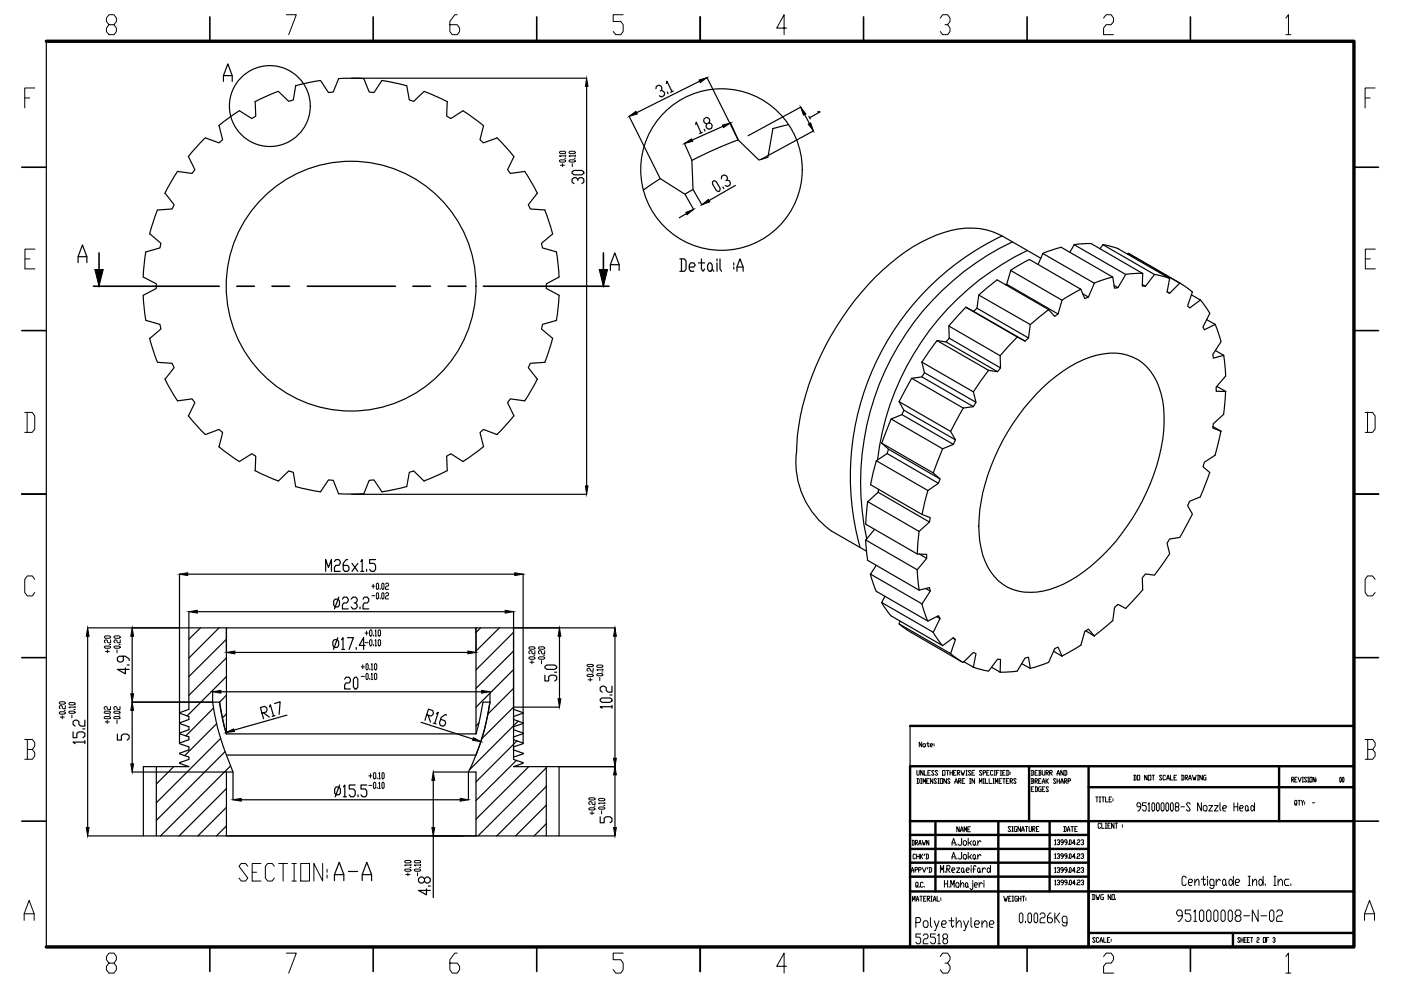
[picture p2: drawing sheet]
<svg xmlns="http://www.w3.org/2000/svg" width="297mm" height="210mm" viewBox="0 0 297 210" stroke-linecap="round" stroke-linejoin="round" font-family="sans-serif">
<!-- layer: 0 -->
<g fill="none" stroke="#000" stroke-width=".25">
<path d="M9.8 8.7v192.1M47.4 17.3v-1.3l.9-2.5 .9 2.5v1.3M47.4 16h1.8M62.7 18.1l-.5 3.1-1 .3-2.2-2.1-4.9 2.2M67.9 17.1l-5.2 1.1M71.8 16.7h5.3l1.2 2.8 1 .1 1.7-2.6 5.2 1.2M71.8 16.7l-1.1 2.8-1.1 .1-1.7-2.6M74.5 16.6h49.9M86.2 18.1l.6 3.1 .9 .3 2.2-2.1 4.9 2.2M124.4 18.3v84.7M139.1 18.8v-.5l.6-.2 .5 .2 .1 .4v.5l-.3 .1M140.3 19.2l.4 .2 .2 .4-.1 .5-.5 .3-.5-.3"/>
<path d="M141.3 17.7l.1-.5 1.1 2.3M141.5 19.5l.1 .4M142.7 19.3l-.5 .3M148.3 17.2l-13.3 6.7M149.9 16.5l6.6 13.1-1.6-3.5M37.6 36.3l-2.6 4.7M40 33.2l1.3 2.8-.6 .8-3-.4M43.5 29.2l-3.6 4M46.4 26.6l.8 3-.8 .7-2.8-1.1M50.7 23.5l-4.3 3.1M54.1 21.5l.1 3.1-.8 .5-2.6-1.6M94.8 21.5l-.1 3.1 .9 .5 2.6-1.6 4.3 3.1"/>
<path d="M102.5 26.6l-.7 3 .7 .7 2.9-1.1M105.4 29.2l3.6 4-1.4 2.8 .6 .8 3.1-.4 2.6 4.6-1.9 2.4 .4 .9 3.1 .2M121.3 36.4l.4-.3h1.7l.4 .3v.3l-.4 .4h-1.7l-.4-.4zM122.5 38.3v-.3l-.4-.3h-.4l-.4 .3v.6l.4 .3M122.5 38l.4-.3h.5l.4 .3v.6l-.4 .3M133.4 24.7l6.6 13.1M139.9 37.9l-3.5 2.4M145.1 30.4l1.6 3.5M147.5 26.4l.1-.5 1 2.3M148.9 28.1l-.6 .2M149.3 27.4l.2 .4M150.4 26l.4 .3 .2 .4-.1 .5-.6 .2-.4-.2-.2-.4 .1-.5 .6-.3 .1-.5-.2-.4-.4-.2-.6 .2-.1 .5 .2 .4 .4 .3"/>
<path d="M151.1 38.5l.3-.2 .4 .2 .9 1.4-.1 .6-.2 .1-.5-.2-.9-1.4zM153 37.9v-.5l.5-.3 .5 .2 .2 .3v.6l-.3 .1M153.2 39.7l.3 .3M153.3 26.8l-6.6 2.9M154.2 38.2l.4 .1 .3 .4-.1 .5-.5 .3-.5-.1M155.9 39.3l-5.6 3.2M156.5 29.7l-5 2-4.8 2.3 .2 6.2-1.7 1-5.2-3.3M163.9 27.2l-1.1 6.1-1.9 .6-4.4-4.2M167.1 26.4l-3.3 .9M169.8 22.7l-11.2 6.1M170.6 24.3l1 1.9M171.5 24.7l.3 .5"/>
<path d="M172.5 27.8l-11.2 6M173.4 23.7h.5l-2.2 1.3M16.6 55.7v-1.3l.9-2.5 .9 2.5v1.3M16.6 54.4h1.8M30.9 53.4l-.5 5.3 2.7 1.5v1l-2.7 1.4 .5 5.3M31.8 49.6l2.3 2-.2 1-3 .8M33.4 44.5l-1.7 5.1M35 41l1.9 2.4-.4 .9-3.1 .2M115.5 44.5l1.7 5.1M117.2 49.6l-2.4 2 .2 1 3 .8 .3 2.3 .2 3-2.7 1.5v1l2.7 1.4-.5 5.3-3 .9-.2 1 2.4 1.9M129.4 57.3v-1.2l.9-2.5 1 2.5v1.2M129.4 56.1h1.9"/>
<path d="M144.1 54.9h1l.4 .4v1.8l-.4 .4h-1M144.5 54.9v2.6M145.2 41.2l1.9 3.2M145.5 45.3l-1.5 .9M146.1 56.6h1l.3-.4-.3-.5h-.7l-.3 .5v.9l.3 .4h.7M147 40.2l1.8 3.2M148.1 55.7h1.3M148.7 54.9v2.2l.4 .4 .3-.4M150.4 55.7h.3l.3 .5v.9l-.3 .4h-.3l-.4-.4v-.9zM151 57.1l.3 .4M152 54.9v.4M152 55.7v1.8"/>
<path d="M152.7 54.9v2.2l.3 .4M155.6 55.7v.5M155.6 56.6v.5M156.3 57.5v-.9l.6-1.7 .7 1.7v.9M156.3 56.6h1.3M212.5 50a56.5 56.5 0 0 0-30.2 66M214.6 51.3a56.4 56.4 0 0 0-30.8 62.9M217.8 53.1a56.5 56.5 0 0 0-31.7 44.4M218.2 55l-3.9 2.3M218.3 55l10.9 6.3M220.1 56.1l1-2.4 10.9 6.4-1.2 2.9-.8 .3-.8-2M220.7 54.8l-8.2-4.8a16.1 16.1 0 0 0-14-.1 43 43 0 0 0-17.3 13.8 58 58 0 0 0-12.1 28.5l-.2 3.9"/>
<path d="M226.8 53.5l1-1.6 10.9 6.3-1.7 2.8-.7 .1-.4-2.4-10.9-6.3-3.9 1.3M231.4 51.6l-3.7 .3M231.4 51.7l10.9 6.3-.1 2.6 .7 .1 1.9-2.5-11-6.3M233.8 51.9l-.6 .8M233.9 51.9l3.2 .8 10.9 6.3-.6 2.9 .6 .3 2.1-2.2M235.9 58.7l-3.9 1.3M239.1 53.9l.1-.2 10.9 6.3M239.2 53.7l11.1 6.4M242.3 57.9l-3.7 .3M244.7 58.2l3.3 .8M30.9 67.9l3 .9 .2 1-2.3 1.9M31.7 71.7l1.7 5.1"/>
<path d="M33.4 76.8l3.1 .2 .4 1-1.9 2.4M115.5 76.8l-3.1 .2-.4 1 1.9 2.4-2.6 4.6M117.2 71.7l-1.7 5.1M195.5 76.8l3.2-4.6 10.9 6.3M195.5 76.8l.5 2.2 10.9 6.3M195.5 76.8l10.9 6.3M196 79l-.5 .9M198.7 72.2l1.9 .3 10.9 6.3M201.2 69.1l.1 2.6 10.8 6.3M201.3 71.7l-.7 .8M204.8 65.1l-3.6 4 10.8 6.3M204.8 65.1l12.5 7.2"/>
<path d="M204.8 65.1l10.9 6.3M207.1 65.3l-.7 .7M207.5 62.6l-.4 2.7 11 6.4M212 75.4l.1 2.6-.6 .8-1.9-.3-3.2 4.6 .5 2.2-.5 .9-2.2 .3-2.7 5 1.1 1.7-.5 1-2.2 1-2 5.1 1.4 1.2-.3 1-2.3 1.5-1.2 5.1 1.7 .7-.1 .9-2.2 2-.3 2.3-.1 2.5h2v.9l-2 2.4-10.9-6.3 1.8-2.2M213.4 60.3l-.2 .1M222.3 65.6l-10.9-6.3-3.9 3.3 10.9 6.2M224.3 66.6l-10.9-6.3 .9-3 10.9 6.4-.9 2.9-.7 .5-1.3-1.5-3.9 3.2-.3 2.9-.8 .6-1.6-.9-3.7 4M229.1 61.3l-3.9 2.3M229.6 62.3l1.2 .7M236.2 60.5l.8 .5M242.2 60.4l.7 .3M247.4 61.8l.6 .4"/>
<path d="M250.1 60l2.7 1.9M252.8 61.9l-1 2.9 .4 .5 2.3-1.7-1.9-1.1M254.5 63.6l2 2.8M256.5 66.4l-1.4 2.9 .3 .6 2.2-1.1-1.8-1M257.6 68.8l1.3 3.6M257.7 74.3l1.8 1M258.9 72.5l-1.8 2.7 .2 .7 2.2-.6M259.4 75.3l.5 4.4M259.9 79.7l-2 2.4v.9h2l-1.9-1.1M35 80.4l2.6 4.6M37.7 85l3-.4 .6 .8-1.3 2.8M39.9 88.1l3.6 4"/>
<path d="M43.6 92.1l2.8-1.1 .8 .7-.8 3M46.4 94.7l4.3 3.1M50.8 97.9l2.6-1.7 .8 .5-.1 3.1M54.1 99.8l4.9 2.2M105.4 92.1l-2.9-1.1-.7 .7 .7 3-4.3 3.1-2.6-1.6-.9 .5 .1 3.1-4.9 2.2M111.3 85l-3.1-.4-.6 .8 1.4 2.8-3.6 3.9M168.8 96.1a17.9 17.9 0 0 0 7.5 16.5l7.4 4.3M185.8 97.7l2.3-1.5 10.9 6.3M186.9 94l2-5.2 11 6.4M186.9 94l1.5 1.2 10.9 6.3M186.9 94l11 6.3M188.4 95.2l-.3 1"/>
<path d="M188.9 88.8l2.3-.9 10.9 6.3M190.6 85.2l2.7-5 10.9 6.3M190.6 85.2l1 1.8 11 6.2M190.6 85.2l10.9 6.3M191.6 87l-.4 .9M193.3 80.2l2.2-.3 10.9 6.3M219.8 83.5a26.3 26.3 0 0 1 14.1-8.5 10.1 10.1 0 0 1 11.8 7.1 25.5 25.5 0 0 1 0 14.8 44.9 44.9 0 0 1-17.4 25.4 16.8 16.8 0 0 1-12.4 3 10.8 10.8 0 0 1-7.9-9 30.9 30.9 0 0 1 2.1-17.4 46.5 46.5 0 0 1 9.7-15.4zM257.6 96.5l-2.2 1.5-.3 1 1.4 1.2-2 5.1M258.9 91.4l-1.3 5.1M259.5 87.8l-2.2 2-.2 .9 1.8 .7-1.7-.9M259.8 83l-.4 4.8M59 102l2.2-2.1 1 .2 .5 3.1"/>
<path d="M62.7 103.2l5.2 1.1M67.9 104.3l1.7-2.5h1.1l1.1 2.9M70.9 119.1l.3-.5h.6l.3 .5v.4l-.3 .4h-.6l-.3 .4v.8h1.2M71.8 104.7h5.3M73.7 118.6h-.3l-.6 .9v1.2l.3 .4h.6l.3-.4v-.4l-.3-.4h-.9M74.5 104.8h49.9M74.6 119.5l1.3 1.6M75.9 119.5l-1.3 1.6M76.5 119.1l.3-.5v2.5M79.6 118.6h-1.2v.9h.9l.3 .4v.8l-.3 .4h-.6l-.3-.4M81 104.3l-1.7-2.5h-1l-1.2 2.9M86.2 103.2l-5.2 1.1"/>
<path d="M89.9 102l-2.2-2.1-.9 .2-.6 3.1M183.5 114.4l.5 4.4M184 106.3l-.4 4.8 10.9 6.4M184 118.8l10.9 6.3 2.2-.5 .1 .7-1.7 2.7-10.9-6.3 1.2-1.8M186.2 104.4l-2.2 2 10.9 6.3M186.2 104.4l10.9 6.3M186.3 103.7l-.1 .7M194.9 117.5l1.6 .9M196.7 104l-10.9-6.3-1.2 5.1 10.9 6.3M254.5 105.4l-2.3 .9-.4 .9 1 1.8-1.3 2.5-1.4 2.4-2.1 .4-.6 .9 .6 2.2-3.2 4.5-1.9-.2-.7 .8 .1 2.6M18.6 133.1h29.4M18.6 134.9v40.6"/>
<path d="M26.2 139.1v1l-.5 .3h-.4l-.4-.3v-.7l.4-.3h1.3l.8 .6v.4M28 134.9v12.2M38.1 121.7v35.9M39.8 121.7h69.3M40 133.1v17.3l-1.9 .7 1.9 .8v.7l-1.9 .7v.1l1.9 .7v.6l-1.9 .7v.2l1.9 .6v.6l-1.9 .8v.1l1.9 .7v.6l-1.9 .7v.1l1.9 .7v.5l-1.9 .7v.1l1.9 .7h-6.9v14.7h14.9v-13.5h1.4a57.2 57.2 0 0 1-4.3-14.8h1.5M40 129.7v3.3M41.8 129.7h65.3M42.5 133.1l-2.5 2.4M46.4 133.1l-6.4 6.4M48 135.5l-8 8M48 139.5l-8 7.9M48 133.2v5.1"/>
<path d="M49.8 138.3h49.4M69 121.1v-2.5l.6 1.7 .7-1.7v2.5M70.9 135.6h.6l.3 .4v.8l-.3 .5h-.6l-.3-.5v-.8zM71 127h.7l.3 .4v.9l-.3 .4h-.7l-.3-.4v-.9zM71.6 135.2l-.9 2.5M71.8 126.6l-.9 2.5M72.4 135.6l.3-.4v2.5M72.4 137.7h.7M72.6 127l.3-.4h.6l.3 .4v.4l-.3 .4h-.6l-.3 .5v.8h1.2M73.7 135.2h1.2l-.9 2.5M74.5 127l.3-.4h.6l.3 .4v.4l-.3 .4h-.3M75.4 127.8l.3 .5v.4l-.3 .4h-.6l-.3-.4"/>
<path d="M75.5 137.3v.4M76.3 128.7v.4M76.5 121.1h.6M77 127l.3-.4h.6l.3 .4v.4l-.3 .4h-.6l-.3 .5v.8h1.2M77.4 136.8h-1.2l.9-1.6v2.5M77.7 120.7v.4M100.9 133.1h8M100.9 133.2v5.1M101.9 133.1l-1 1M105.9 133.1l-5 4.9M108.9 134.1l-8 7.9M108.9 138l-8 8"/>
<path d="M108.9 129.7v30.7M109 133.1h21.4M110.9 121.7v35.9M118.6 134.9v13.3M130.4 134.9v25.9M184.5 121.7l1.3 3.6 10.9 6.4M186.9 127.7l2 2.9M187.6 126.4l-.7 1.3 11 6.4 1.4-3-.3-.6-2.3 1.2M188.9 130.6l11 6.3 2.2-1.7 .5 .4-1.1 3-10.9-6.3 .2-.6M190.6 132.3l2.5 1.7M193.1 134.1l10.9 6.3M194.5 120.8l.4 4.3"/>
<path d="M195.5 128l1.2 3.7M196.3 124.8l.9 .5M197.8 134l2 2.9M198.6 130.8l.7 .3M201.5 138.6l2.7 1.8 2.2-2.1 .5 .3-.5 2.9-2-1.2M202 135.3l.6 .3M223.4 138.1l1.8 1-.9-1.9-.7 .3-1.3 2.9M229.1 136.8l-3.9 2.3M230.2 133.8l1.8 1.1-1.2-1.5-.8 .5-.8 2.9M235.9 131.6l-3.9 3.2M238.7 129l-1.7-.9-.7 .7-.4 2.8M242.3 125l-3.7 4"/>
<path d="M15.5 155.2v1.2h.8v-.9l.4-.3h.9l.4 .3v.6l-.4 .3M17.6 154.5h.4M18 157.3h-2.5l.4 .4M18 152.7v1.3h-.9l-.4-.4v-.6l-.4-.3h-.4l-.4 .3v.6l.4 .4M18 157v.7M24.9 155.6v1.3h.8v-.9l.5-.4h.8l.4 .4v.6l-.4 .3M26.6 141.6v1.3l-1.7-1h2.5M27 141h.4M28 148.9h17M28 150.6v11.4M38.3 153.2l-.2 .2M45.1 146.7v2.1"/>
<path d="M45.3 150.1l-5.9 5.9M45.9 153.4l-6.7 6.8M46.5 148.9l.6 3.3 .9 3.4M46.6 148.9l.6 3.4 .8 3.3M46.8 156.6l-13.7 13.6M46.8 146.7h55.3M47.7 159.4l-14.6 14.5M48 147.4l-1.4 1.5M48 155.6v-22.5h52.9v22.5M48 143.5l-8.3 8.3M48 151.4l-.8 .8M48 155.3v.1"/>
<path d="M48 155.6h52.9M55.5 151.2l1-.3 .1-.5-.1-.3-.4-.3-.9 .2 .7 2.4M55.8 151.1l1.3 .9M57.1 149.9l.2-.5 .7 2.4M58.2 149.2l1.2-.4-.2 2.7M58.3 151.7l-.6 .2M60.8 151.6l-11.2 3.2M73.1 144l.3-.4h.6l.3 .4v.4l-.3 .4h-.6l-.3 .4v.9h1.2M75.3 143.6h.3l.3 .4v1.7l-.3 .4h-.3l-.4-.4v-1.7zM89.3 153.1l11 3.6M90.5 151.5l.9 .3 .4-.3 .1-.3-.2-.5-.9-.3-.7 2.3M90.8 151.6l.5 1.5"/>
<path d="M91.9 153.3l.6 .2M92.5 151.3l.4-.3-.7 2.4M94.7 151.6l-.3-.1-.8 .6-.4 1.2 .1 .5 .6 .2 .5-.3 .1-.4-.2-.5-.9-.3M100.9 155.6l.9-3.3 .6-3.4h1.5l-.8 4.2a41.1 41.1 0 0 1-2.2 7h-52.9M101.6 153.3l-.7 .6M103.9 148.8a48.2 48.2 0 0 1-4.6 14.9M103.9 146.7v2.1M108.9 159l2 .7v.1l-2 .7v.5l2 .7v.1l-2 .7h6.9v14.7h-14.9v-13.5h-9M108.9 150.4l2 .7-2 .8M108.9 152.6l2 .7v.1l-2 .7M108.9 154.7l2 .7v.2l-2 .6M108.9 156.8l2 .8v.1l-2 .7"/>
<path d="M108.9 142l-8 7.9M108.9 146l-5.4 5.4M108.9 149.9l-6.7 6.7M109 149.9h9.6M109.6 157.1l-8.7 8.7M109.9 152.9l-10.3 10.2M110.9 159.8h-.1M115.5 143.2v1.2h.8v-.9l.5-.3h.8l.4 .3v.6l-.4 .3M115.5 141.3l.5-.3h1.6l.4 .3v.3l-.4 .3h-1.6l-.5-.3zM117.6 142.5h.4M127.3 148.3l.4-.3h1.6l.5 .3v.3l-.5 .3h-1.6l-.4-.3zM129.3 147.3h.5"/>
<path d="M129.8 149.8h-2.5l.4 .3M129.8 145.5v1.3h-.9l-.4-.4v-.6l-.4-.3h-.4l-.4 .3v.6l.4 .4M129.8 149.5v.6M193 153.9v8.6M206.3 141.4l3.2 .9M210.2 141.5l1.8 1 .1-2.7h-.6l-1.9 2.5M216.6 140.7l1.8 1-.3-2.4-.8 .2-1.6 2.8-3.7 .2M222.3 140.4l-3.9 1.3M18.6 177.2h11.8M28 163.7h19.9M33.1 162.5h-2.7v14.7h2.7M36.8 162.5l-3.7 3.7"/>
<path d="M48 177.2h52.9zM48 167.2l-10 10M48 171.2l-6 6M48 175.1l-2.1 2.1M48.9 162.4l-14.9 14.8M49.4 163.8v5.8M51.1 169.6h46.5M71.2 166.9h.7l.3 .4v.8l-.3 .4h-.7l-.2-.4v-.8zM72 166.4l-.9 2.5M72.8 166.9l.3-.5v2.5M72.8 168.9h.6M75.3 166.4h-1.3v.9h1l.3 .4v.8l-.3 .4h-.6l-.4-.4"/>
<path d="M75.9 168.5v.4M77.8 166.4h-1.3v.9h1l.3 .4v.8l-.3 .4h-.7l-.3-.4M91.9 165.5v10M91.9 177.2v13.1M99.3 163.8v5.8M109.5 161.2l-8.6 8.5M112.1 162.5l-11.2 11.2M115.8 162.5h2.7v14.7h-2.7M115.8 162.8l-14.5 14.4M115.8 166.7l-10.5 10.5M115.8 170.7l-6.5 6.5M115.8 174.7l-2.6 2.5"/>
<path d="M118.6 177.2h11.8M118.6 162.5h11.8M127.3 173.2v1.2h.8v-.9l.4-.3h.8l.5 .3v.6l-.5 .3M130.4 164.3v11.2M70.9 186.7v-1.3l1-2.6 1 2.6v1.3M70.9 185.4h2M73.9 184.8h1.9M76.8 186.7v-1.3l1-2.6 1 2.6v1.3M76.8 185.4h2M90 186.3l.4-.3h.4l.4 .3v.6l-.4 .3h-.4l-.4-.3v-.6l-.4-.3h-.4l-.5 .3v.6l.5 .3h.4l.4-.3M90.4 188.5v1.2l-1.7-.9h2.5M90.8 187.9h.4"/>
<circle cx="57.2" cy="22.5" r="8.6"/>
<circle cx="153" cy="35.9" r="17.1"/>
<circle cx="74.4" cy="60.7" r="26.5"/>
</g>
<g fill="none" stroke="#000" stroke-width=".34">
<path d="M44.5 3.6v5.1M79.1 3.6v5.1M113.8 3.6v5.1M148.5 3.6v5.1M183.1 3.6v5.1M217.8 3.6v5.1M252.4 3.6v5.1M4.6 35.5h5.2M287.1 35.5h5.2M21 53.6v7.1M127.9 53.6v7.1M4.6 70.1h5.2"/>
<path d="M19.8 60.7h26.7M50.2 60.7h3.7M57.7 60.7h3.7M65.2 60.7h18.6M87.5 60.7h3.8M95 60.7h3.8M102.5 60.7h26.6M287.1 70.1h5.2M4.6 104.8h5.2M287.1 104.8h5.2M4.6 139.4h5.2M287.1 139.4h5.2"/>
<path d="M4.6 174.1h5.2M287.1 174.1h5.2M44.5 200.8v5.2M79.1 200.8v5.2M113.8 200.8v5.2M148.5 200.8v5.2M183.1 200.8v5.2M217.8 200.8v5.2M252.4 200.8v5.2"/>
</g>
<g fill="#000" stroke="#000" stroke-width=".21">
<path d="M124.4 16.6l.3 1.7h-.6zM148.2 17l1.7-.5-1.4 1zM133.4 24.7l1.4-1.1 .3 .6zM145.1 30.4l1.5-1 .3 .6zM153.2 26.5l1.7-.4-1.5 .9zM169.8 22.7l1.1 1.5-.6 .2zM171.4 26.3l.5-.2 .6 1.7zM145.4 45l1.7-.6-1.4 1.1zM148.8 43.4l1.4-1.1 .3 .5zM20.1 57.1h1.8l-.9 3.6zM127 57.1h1.8l-.9 3.6zM124.1 103h.6l-.3 1.8z"/>
<path d="M18.6 133.1l.3 1.8h-.6zM28 133.1l.3 1.8h-.6zM38.1 121.7l1.7-.3v.6zM40 129.7l1.8-.3v.6zM48 138.3l1.8-.3v.6zM99.2 138l1.7 .3-1.7 .3zM107.1 129.4l1.8 .3-1.8 .3zM109.1 121.4l1.8 .3-1.8 .3zM118.6 133.1l.3 1.8h-.6zM130.4 133.1l.3 1.8h-.6zM27.7 147.1h.6l-.3 1.8zM28 148.9l.3 1.7h-.6z"/>
<path d="M45.1 146.7l1.7-.3v.6zM47.9 155.3l1.6-.8 .2 .6zM100.4 156.4l1.6 .9-1.8-.3zM102.1 146.4l1.8 .3-1.8 .3zM118.3 148.2h.6l-.3 1.7zM18.3 175.5h.6l-.3 1.7zM27.7 162h.6l-.3 1.7zM49.4 169.6l1.7-.3v.6zM91.9 163.7l.3 1.8h-.6zM91.6 175.5h.6l-.3 1.7zM97.6 169.3l1.7 .3-1.7 .3zM130.1 175.5h.6l-.3 1.7z"/>
<path d="M130.4 162.5l.3 1.8h-.6zM130.1 160.8h.6l-.3 1.7z"/>
</g>
<g fill="none" stroke="#000" stroke-width=".51">
<path d="M193 153.9h94.1M193 174.1h94.1M193 180h37.8M193 177h37.8M198.3 174.1v14.9M211.7 174.1v26.5M218.2 162.5v11.6M222.5 174.1v14.9M230.8 162.5v38.3M230.8 166.9h56.3M271.2 162.5v11.6M287.1 162.5h-94.1v38.1"/>
<path d="M193 189h94.1M193 185.9h37.8M193 182.9h37.8M230.8 197.8h56.3M261.4 197.8v3"/>
</g>
<path d="M9.8 8.7h277.3v192.1h-277.3" fill="none" stroke="#000" stroke-width=".72"/>
<g fill="none" stroke="#000" stroke-width=".21">
<path d="M7.4 18.7h-2.2v4.2M23.1 5.2l-.5-.6v-.8l.5-.7h1.1l.5 .7v.8l-.5 .6h-1.1l-.5 .8v.7l.5 .7h1.1l.5-.7v-.7l-.5-.8M60.7 3.1h2.1l-1.6 4.3M96.9 3.1h-.5l-1 1.5v2.1l.5 .7h1l.6-.7v-.7l-.6-.8h-1.5M132.1 3.1h-2.1v1.5h1.6l.5 .6v1.5l-.5 .7h-1l-.6-.7M166.8 6h-2.1l1.5-2.9v4.3M199.3 3.8l.6-.7h1l.5 .7v.8l-.5 .6h-.5M200.9 5.2l.5 .8v.7l-.5 .7h-1l-.6-.7M234 3.8l.5-.7h1.1l.5 .7v.8l-.5 .6h-1.1l-.5 .8v1.4h2.1M272.6 3.8l.6-.7v4.3M272.6 7.4h1.1M291.5 18.7h-2.1v4.2"/>
<path d="M5.2 20.8h1.1M118.6 34l1.1-.1 .2 .3-.2 .2h-.9zM118.6 32.2l.2-.1h.9l.2 .3-.2 .2h-.9zM118.8 35h.9M119.3 34.7v.6M119.7 33.6h.2M119.9 33h-1.3l.2 .2M119.9 32.9v.3M120.7 34l1.1-.1 .2 .3-.2 .2h-.9zM120.7 32.2l.2-.1h.9l.2 .3-.2 .2h-.9zM121.3 34.7v.6M121.8 33.6h.2"/>
<path d="M122 33h-1.3l.2 .2M122 32.9v.3M289.4 20.8h1.1M5.3 54.9h1.1M7.4 52.8h-2.1v4.2h2.1M289.5 54.9h1M291.6 52.8h-2.1v4.2h2.1M5.2 87.4h1.6l.6 .8v2.8l-.6 .7h-1.6M5.8 87.4v4.3M289.4 87.4h1.6l.5 .8v2.8l-.5 .7h-1.6M289.9 87.4v4.3M7.4 122.8l-.5-.7h-1.1l-.6 .7v2.8l.6 .8h1.1l.5-.8"/>
<path d="M22.1 137.1l1.1-.1 .3 .1v.2l-.3 .1h-.8zM22.1 135l.3-.2h.8l.3 .4-.3 .1h-.8zM22.4 138.1h.8M22.8 137.8v.6M23.2 136.6h.3M23.5 135.7v.6h-.5l-.4-.6-.5 .1v.3l.3 .2M24.2 137.1l1.1-.1 .2 .3-.2 .1h-.9zM24.2 135l.2-.2h.9l.2 .4-.2 .1h-.9zM24.8 137.8v.6M25.3 136.6h.2M25.5 135.7v.6h-.5l-.2-.2v-.3l-.4-.1-.2 .1v.3l.2 .2M77.4 134.2h.7"/>
<path d="M77.4 136.3h.7M77.7 133.8v.8M78.5 133.5l.4 .3v.8l-.2 .3-.3-.3v-.8zM78.5 135.6l.4 .2v.9l-.2 .2-.3-.2v-.9zM78.8 124.3h.7M78.8 126.3h.7M79.1 123.9v.8M79.2 134.6v.3M79.2 136.7v.2M79.5 133.8l.2-.3v1.4M79.5 135.8l.2-.2v1.3M79.5 134.9h.3"/>
<path d="M79.5 136.9h.3M80 123.6l.3 .3v.8l-.2 .3-.3-.3v-.8zM80 125.7l.3 .2v.9l-.2 .2-.3-.2v-.9zM80.3 133.5l.4 .3v.8l-.2 .3-.3-.3v-.8zM80.3 135.6l.4 .2v.9l-.2 .2-.3-.2v-.9zM80.6 124.7v.3M80.6 126.8v.2M81.1 123.6l.3 .3v.8l-.2 .3-.3-.3v-.8zM81.1 125.7l.3 .2v.9l-.2 .2-.3-.2v-.9zM81.7 123.9l.2-.3h.4l.1 .3-.1 .4h-.4l-.2 .2v.5h.7M81.7 125.9l.2-.2h.4l.1 .2-.1 .4h-.4l-.2 .3v.4h.7M112.1 139.4l.3-.1h.8l.2 .3-.2 .2h-.8z"/>
<path d="M112.1 137.3l.3-.2h.8l.2 .4-.2 .2h-.8zM113.2 138.9h.2M113.4 138v.6h-.4l-.2-.1v-.4l-.2-.1-.5 .1v.4l.3 .1M114.2 139.4l.2-.1h.8l.3 .3-.3 .2h-.8zM114.2 137.3l.2-.2h.8l.3 .4-.3 .2h-.8zM115.2 138.9h.3M115.5 138v.6h-.5l-.4-.6-.4 .1v.4l.2 .1M291.5 122.8l-.5-.7h-1.1l-.5 .7v2.8l.5 .8h1.1l.5-.8M5.2 156.8h1.7l.5 .7v.7l-.5 .7M5.8 158.9h1.1l.5 .7v.7l-.5 .7h-1.7M5.8 156.8v4.2M12.6 151.1l.2-.2h.8l.2 .3-.2 .2h-.8z"/>
<path d="M12.6 149l.2-.2h.8l.2 .3-.2 .2h-.8zM12.8 152h.8M13.2 151.8v.6M13.6 150.6h.2M13.8 149.6v.7h-.4l-.2-.2v-.3l-.2-.2-.4 .2v.3l.2 .2M14.6 150.9l1.1-.1 .2 .1v.2l-.2 .1h-.9zM14.6 149.1l.2-.1h.9l.2 .3-.2 .2h-.9zM15.2 151.6v.6M15.7 150.4h.2M15.9 149.9h-1.3l.2 .2M15.9 149.8v.3M22.1 152.1l.2-.2h.9l.2 .4-1.1 .1z"/>
<path d="M22.1 150.9l.2-.1h.9l.2 .3-1.1 .1zM22.3 153.1h.9M22.7 152.7v.7M23.2 151.6h.2M23.4 149.8v.6l-.7-.1v-.3l-.2-.2-.4 .2v.3l.2 .1M24.1 152.1l.2-.2h.9l.2 .4-1.1 .1zM24.1 150.9l.2-.1h.9l.2 .3-1.1 .1zM24.8 152.7v.7M25.2 151.6h.2M25.4 149.8v.6h-.4l-.2-.1v-.3l-.5-.2-.2 .2v.3l.2 .1M76.6 141.4h.7M76.6 143.4h.7"/>
<path d="M76.9 141v.8M77.7 140.7l.4 .3v.8l-.2 .2-.3-.2zM77.7 142.8l.4 .2v.8l-.2 .3h-.2l-.1-.3zM78.4 141.8v.2M78.4 143.8v.3M78.7 141l.2-.3v1.3M78.7 143l.2-.2v1.3M78.7 142h.3M78.7 144.1h.3M79.5 140.7l.4 .3v.8l-.2 .2-.3-.2v-.8zM79.5 142.8l.4 .2v.8l-.2 .3-.3-.3v-.8zM112.4 140.4h.8"/>
<path d="M112.8 140.1v.6M114.8 140.1v.6M124.5 143.2l.2-.2h.9l.2 .3-.2 .2h-.9zM124.5 141l1.1-.1 .2 .3-.2 .1h-.9zM124.7 144.1h.9M125.1 143.8v.6M125.6 142.6h.2M125.8 141.7v.6h-.5l-.4-.6-.4 .1v.3l.2 .2M126.5 143l.2-.2h.9l.2 .4-1.1 .1zM126.5 141.2l.2-.2h.9l.2 .3-.2 .2h-.9zM127.2 143.6v.7M127.6 142.5h.2"/>
<path d="M127.8 142h-1.3l.2 .1M127.8 141.8v.3M195.4 157.3v1.1l-.5-1.1v1.1M195.8 157.7h.3l.1 .1-.1 .6h-.3l-.1-.2zM196.5 157.7h.5M196.7 157.3v.9l.2 .2 .1-.2M197.2 158h.4l.2-.2-.2-.1-.4 .1 .2 .6h.2M198 157.7v.1M198 158v.2M289.4 156.8h1.6l.5 .7v.7l-.5 .7M290 158.9h1l.5 .7v.7l-.5 .7h-1.6M290 156.8v4.2"/>
<path d="M78.2 164.5h.6M78.2 166.5h.6M78.5 164v.9M79.3 163.8l.4 .2v.9l-.2 .2-.3-.2v-.9zM79.3 165.8l.4 .3v.8l-.2 .3-.3-.3v-.8zM80 164.9v.2M80 166.9v.3M80.3 164l.2-.2v1.3M80.3 166.1l.2-.3v1.4M80.3 165.1h.3M80.3 167.2h.3M81.1 163.8l.3 .2v.9l-.1 .2-.3-.2z"/>
<path d="M81.1 165.8l.3 .3v.8l-.1 .3-.3-.3zM124.8 171.4l.3-.1h.8l.3 .3-.3 .1h-.8zM124.8 169.3l1.1-.2 .3 .3-.3 .2h-.8zM125.1 172.4h.8M125.5 172.1v.6M125.9 170.9h.3M126.2 170v.6h-.5l-.4-.6-.5 .1v.3l.3 .2M126.9 171.3l.2-.2h.9l.2 .3-1.1 .2zM126.9 169.4l.2-.1h.9l.2 .3-.2 .2h-.9zM127.6 171.9v.7M128 170.8h.2M128.2 170.3h-1.3l.2 .1"/>
<path d="M128.2 170.1v.3M193.4 178.2h.4v.1v.9h-.4M193.5 178.2v1M194.1 178.7h.3l.2-.2-.2-.3h-.3v1M194.2 178.7l.4 .5M194.4 163.4l.1 1 .4-.2v-.8M194.4 165.1h.4l.1 .2v.6l-.1 .2h-.4M194.5 165.1v1M194.8 179.2l.3-1 .2 1M194.8 178.8h.5M195.2 165.1h.3M195.2 166.1h.3"/>
<path d="M195.3 165.1v1M195.5 178.2l.2 1 .2-.5 .1 .5 .3-1M195.7 163.4v1l-.5-1v1M195.7 166.1v-1l.3 .7 .2-.7v1M196 163.4v1h.5M196.5 165.6h.2M196.7 163.9h.3M196.9 178.2v1l-.4-1v1M197 165.1h-.5v1h.5M197.3 163.4h-.6v1h.6M197.8 165.1v1l-.5-1v1M198 163.5l-.3-.1-.2 .1 .5 .7-.1 .2-.4-.2"/>
<path d="M198.5 165.3l-.1-.2-.4 .2 .5 .6-.1 .2-.4-.2M198.8 163.5l-.4-.1-.1 .1 .5 .7-.1 .2-.4-.2M198.8 165.1h.3M198.8 166.1h.3M199 165.1v1M199.3 165.1h.6v1h-.6zM199.9 163.4h.5v1h-.5zM200.7 165.1v1l-.6-1v1M200.7 163.4h.5M200.9 163.4v1M201.4 165.3l-.1-.2-.4 .2 .5 .6-.1 .2-.4-.2M201.4 163.9h.5"/>
<path d="M201.4 163.4v1M201.8 179.2v-.5l.4-1 .3 1v.5M201.8 178.7h.7M201.9 163.4v1M202.2 163.9h.2M202.4 166.1l.3-1 .3 1M202.4 165.8h.6M202.7 163.4h-.5v1h.5M202.9 179v.2M203 163.9h.4l.1-.2-.1-.3h-.4v1M203.1 163.9l.4 .5M203.2 165.6h.4l.2-.2-.2-.3h-.4v1"/>
<path d="M203.4 175.3v1l-.5-1v1M203.4 165.6l.4 .5M203.7 176.3l.2-1 .3 1M203.7 176h.5M203.8 163.4l.2 1 .1-.5 .2 .5 .3-1M203.9 177.7v1.3l-.2 .2h-.3l-.2-.2M204 165.6h.3M204.4 178.3h.3l.2 .2v.5l-.2 .2h-.3l-.2-.2v-.5zM204.4 176.3v-1l.3 .7 .2-.7v1M204.6 165.1h-.6v1h.6M204.8 164.4h.3M204.8 163.4h.3"/>
<path d="M204.9 163.4v1M205.2 175.8h.3M205.3 177.7v1.5M205.6 165.1h.2M205.6 166.1h.2M205.6 178.7l.4 .5M205.7 165.1v1M205.7 175.3h-.5v1h.5M205.8 163.5l-.1-.1-.4 .1 .5 .7-.1 .2-.4-.2M206 178.3l-.4 .4h-.3M206.1 163.9h.3M206.5 178.3l.3 .2v.5l-.2 .2-.3-.2v-.5z"/>
<path d="M206.6 163.4h-.5v1h.5M206.6 165.1v1l-.5-1v1M206.8 179l.2 .2M207.3 178.3v.9M207.6 166.1v-1l.3 .7 .3-.7v1M208 178.5l-.4-.2-.3 .4M208.2 163.5l-.1-.1h-.3l-.2 .1 .6 .7-.1 .2h-.3l-.2-.2M208.4 163.9h.4l.2-.2-.2-.3h-.4v1M208.4 165.1h.3M208.4 166.1h.3M208.6 165.1v1M209 165.1v1h.5"/>
<path d="M209.2 163.9h.3M209.7 163.4h-.5v1h.5M209.7 165.1v1h.6M210.5 163.5l-.1-.1-.4 .1v.7l.1 .2 .4-.2M210.5 165.1h.3M210.5 166.1h.3M210.7 165.1v1M210.8 164.4h.2M210.8 163.4h.2M210.9 163.4v1M211 166.1v-1l.3 .7 .2-.7v1M211.3 163.9h.2"/>
<path d="M211.8 163.4h-.5v1M211.8 165.6h.3M212.1 164.4h.2M212.1 163.4h.2M212.2 163.4v1M212.3 165.1h-.5v1h.5M212.6 163.9h.3M212.6 165.1h.5M212.9 165.1v1M213.1 163.4h-.5v1h.5M213.4 163.4h.4l.1 .1v.7l-.1 .2h-.4M213.4 165.6h.3"/>
<path d="M213.5 163.4v1M213.9 165.1h-.5v1h.5M214.2 165.6h.3l.2-.2-.2-.3h-.3v1M214.2 163.7v.2M214.2 164v.2M214.3 175.4l-.1-.2h-.3l-.2 .2 .6 .7-.1 .2h-.3l-.2-.2M214.3 165.6l.4 .5M214.5 175.2h.3M214.5 176.3h.3M214.7 175.2v1.1M215.4 165.3l-.1-.2-.4 .2 .5 .6-.1 .2-.4-.2M215.6 175.2h-.4l-.1 .2 .1 .9h.4v-.5h-.2"/>
<path d="M216.4 175.2v1.1l-.6-1.1v1.1M216.6 176.3l.3-1.1 .2 1.1M216.6 176h.5M217.4 175.2h.5M217.6 175.2v1.1M218.2 175.2l.1 1.1 .4-.2v-.9M218.7 163.4h.3l.2 .1v.7l-.2 .2h-.3M218.7 165.1h.3l.2 .2-.2 .3M218.7 167.3h.2M218.8 165.6h.2l.2 .3-.2 .2h-.3M218.8 163.4v1M218.8 165.1v1"/>
<path d="M218.9 175.8h.4l.2-.2-.2-.4h-.4v1.1M219.1 175.8l.4 .5M219.2 166.8h-.5v1h.5M219.5 165.6h.3l.2-.2-.2-.3h-.3v1M219.5 166.8h.3l.2 .2v.7l-.2 .1h-.3M219.5 163.9h.2M219.6 165.6l.4 .5M219.6 166.8v1M219.8 175.8h.2M220 163.4h-.5v1h.5M220.2 163.4h.4l.1 .1-.1 .4M220.2 165.6h.3"/>
<path d="M220.3 175.2h-.5v1.1h.5M220.3 163.9h.3l.1 .3-.1 .2h-.4M220.3 163.4v1M220.7 165.1h-.5v1h.5M220.7 166.8h-.4l-.1 .2 .1 .8h.4v-.5h-.1M221 163.4v.8l.1 .2 .4-.2v-.8M221 166.1l.3-1 .2 1M221 165.8h.5M221 167.3h.3M221.5 166.8h-.5v1h.5M221.8 163.9h.4l.1-.2-.1-.3h-.4v1M221.8 165.1v1"/>
<path d="M221.9 163.9l.4 .5M221.9 165.6l.4 .5M222.3 165.1l-.5 .5M222.3 167l-.1-.2-.4 .2 .5 .7-.1 .1-.4-.1M222.5 163.9h.5l.1-.2-.1-.3h-.5v1M222.7 163.9l.4 .5M223.6 178.2l.2-.2v1.1M223.6 179.1h.3M223.9 165.3l-.2-.2-.3 .2 .5 .6-.2 .2-.3-.2M224.1 164.4l.3-1 .2 1M224.1 165.6h.5M224.1 164h.5"/>
<path d="M224.1 165.1v1M224.2 178.2l.1-.2 .4 .2-.3 .4M224.5 178.6l.2 .2-.2 .3-.3-.2M224.6 165.1v1M224.9 166.1l.3-1 .2 1M224.9 165.8h.5M225.4 163.4v1l-.5-1v1M225.4 178.6h-.4l-.1-.2 .1-.4 .4 .2v.6l-.4 .3M225.5 175.2h.4l.2 .2v.7l-.2 .2h-.4M225.7 163.4h.4l.1 .1v.7l-.1 .2h-.4M225.7 165.6h.4l.1-.2-.1-.3h-.4v1M225.7 175.2v1.1"/>
<path d="M225.8 163.4v1M225.8 165.6l.4 .5M226.2 178.6h-.4l-.1-.2 .1-.4 .4 .2v.6l-.4 .3M226.3 176.3l.3-1.1 .2 1.1M226.3 176h.5M226.4 165.6h.5l.1-.2-.1-.3h-.5v1M226.5 178.9v.2M226.9 178l.2 .2-.1 .9-.3-.2zM227.1 175.2h.5M227.3 175.2v1.1M227.9 175.8h.2M227.9 178.8h-.5l.4-.8v1.1"/>
<path d="M228.2 178.9v.2M228.4 175.2h-.5v1.1h.5M228.4 178.2l.2-.2 .3 .2-.1 .4-.4 .2v.3h.5M229.2 178.2l.4-.2 .1 .4-.2 .2M229.6 178.6l.1 .2-.1 .3-.4-.2M232.3 169h.5M232.6 169v1M233.1 169h.2M233.1 170h.2M233.2 169v1M233.3 174.7l-.1-.2-.4 .2 .2 .9h.2l.1-.2M233.6 174.5v1.1h.5"/>
<path d="M233.6 169h.5M233.9 169v1M234.4 174.5h.2M234.4 175.6h.2M234.4 169v1h.5M234.5 174.5v1.1M234.9 175.1h.3M235.2 169.5h.2M235.4 174.5h-.5v1.1h.5M235.7 169h-.5v1h.5M236 169.3v.2M236 169.7v.1"/>
<path d="M236.2 174.5v1.1l-.5-1.1v1.1M236.4 174.5h.5M236.7 174.5v1.1M238 174.9v.2M238 175.2v.2M240.4 164.4h.3l.2 .1v.7l-.2 .2h-.3M240.5 164.4v1M241.1 164.4h.5v1h-.5zM241.9 171.1h-.7l-.2-.3 .2-.6h.4l.3 .3v.9l-.5 .5h-.2M243 170.2h-.8v.6h.6l.2 .3v.5l-.2 .3h-.4l-.2-.3M243.2 164.4v1l-.5-1v1M243.4 170.5l.2-.3v1.7"/>
<path d="M243.4 171.9h.4M243.5 164.4h.5v1h-.5zM244.3 164.4h.5M244.4 170.2h.2l.2 .3v1.1l-.2 .3h-.2l-.2-.3v-1.1zM244.5 164.4v1M245.4 170.2l.4 .3v1.1l-.2 .3-.4-.3v-1.1zM246.3 164.5l-.1-.1-.4 .1 .5 .7-.1 .2-.4-.2M246.4 170.2h.2l.2 .3v1.1l-.2 .3h-.2l-.2-.3v-1.1zM247.1 164.5l-.1-.1-.4 .1v.7l.1 .2 .4-.2M247.4 165.4l.3-1 .2 1M247.4 170.2l.4 .3v1.1l-.2 .3-.4-.3v-1.1zM247.4 165h.5"/>
<path d="M248.2 164.4v1h.5M248.4 170.2h.2l.2 .3v1.1l-.2 .3h-.2l-.2-.3v-1.1zM248.9 164.9h.3M249.3 171.1l-.1-.6 .1-.3h.5l.1 .6-.1 .3h-.5l-.1 .3 .1 .5h.5l.1-.3-.1-.5M249.5 164.4h-.6v1h.6M250.4 171.1h.7M250.5 164.4h.4l.1 .1v.7l-.1 .2h-.4M250.6 164.4v1M251.3 164.9h.4l.1-.2-.1-.3h-.4v1M251.4 164.9l.4 .5M252.1 165.4l.2-1 .3 1M252.1 165h.5"/>
<path d="M252.3 170.5l-.2-.3h-.4l-.2 .3 .8 1.1-.2 .3h-.4l-.2-.3M252.8 164.4l.3 1 .1-.5 .2 .5 .2-1M253.9 164.4h.2M253.9 165.4h.2M254 164.4v1M254.7 170.2v1.7l-.8-1.7v1.7M254.9 164.4v1l-.5-1v1M255.3 170.8h.4l.2 .3v.5l-.2 .3h-.4l-.2-.3v-.5zM255.7 164.4h-.4l-.1 .1 .1 .9h.4v-.5h-.1M256.3 170.8h.8l-.8 1.1h.8M257.5 170.8h.8l-.8 1.1h.8M258.7 170.2v1.4l.2 .3"/>
<path d="M259.2 171.4h.6l.3-.3-.3-.3h-.3l-.3 .3v.5l.3 .3h.3M261.6 171.1h.8M261.6 170.2v1.7M262.4 170.2v1.7M262.8 171.4h.6l.2-.3-.2-.3h-.4l-.2 .3v.5l.2 .3h.4M264.2 170.8h.2l.2 .3v.5l-.2 .3h-.2l-.2-.3v-.5zM264.6 171.6l.2 .3M265.4 170.8h.2l.4 .6-.4 .5h-.2l-.2-.3v-.5zM266 170.2v1.7M273.9 165.3h.3l.1-.2-.1-.3h-.3v1M274 165.3l.3 .5M274.5 165.3h.3"/>
<path d="M274.7 170.4l.2 .1-.3 .2-.1-.2 .1-.8h.3l.1 .2v.8M275 164.8h-.5v1h.5M275.2 164.8l.3 1 .4-1M275.2 169.7h.5M275.5 169.7v1M275.9 169.7l.2 1M276.1 165.8h.3M276.1 164.8h.3M276.2 164.8v1M276.4 169.7l-.3 .5M276.6 170v.2M276.6 170.4v.1"/>
<path d="M277 165l-.1-.2-.3 .2 .4 .6-.1 .2-.3-.2M277.2 165.8h.3M277.2 164.8h.3M277.4 164.8v1M277.7 164.8h.5v1h-.5zM278.3 170.2h.4M278.8 164.8v1l-.4-1v1M279.1 165.1v.2M279.1 165.5v.1M284.1 164.8l.3 .2-.1 .8-.2-.2zM284.7 164.8l.2 .2-.1 .8-.2-.2zM5.1 195.1v-1.4l1.1-2.8 1 2.8v1.4"/>
<path d="M5.1 193.7h2.1M52.5 183.7l-.4-.6h-1l-.4 .6 1.8 2.5-.4 .6h-1l-.4-.6M53.5 184.9h.9M55.3 183.1h-1.8v3.7h1.8M58.2 183.7l-.5-.6h-.9l-.5 .6v2.5l.5 .6h.9l.5-.6M59.1 183.1h1.9M60 183.1v3.7M61.9 186.8h.9M61.9 183.1h.9M62.4 183.1v3.7M63.8 183.1h1.8v3.7h-1.8zM68.4 183.1v3.7l-1.9-3.7v3.7"/>
<path d="M69.3 184.3v.6M69.3 185.5v.7M85.8 184.4l1.1-.1 .2 .3-.2 .1h-.9zM85.8 182.6l.2-.2h.9l.2 .4-.2 .2h-.9zM86 185.4h.9M86.5 185.1v.6M86.9 183.9h.2M87.1 183.4h-1.3l.2 .2M87.1 183.2v.4M87.8 184.4l1.1-.1 .3 .3-.3 .1h-.8zM87.8 182.6l.3-.2h.8l.3 .4-.3 .2h-.8zM88.5 185.1v.6"/>
<path d="M88.9 183.9h.3M89.2 183.4h-1.4l.3 .2M89.2 183.2v.4M193.2 184.9l.3-1 .2 1M193.2 184.6h.5M193.5 191.1v-1.1l.2 .7 .3-.7v1.1M194 184.4h.4l.1-.1-.1-.4h-.4v1M194.1 181.3l-.1-.2-.4 .2v.6l.1 .2 .4-.2M194.2 195.6h.7l.3-.4v-.3l-.3-.4h-.7v2.1M194.3 191.1l.2-1.1 .3 1.1M194.3 190.7h.5M194.4 181.1v1"/>
<path d="M194.4 181.6h.5M194.4 187.8l.1 .1-.2 .2-.2-.2 .2-.8 .3 .1-.1 .7 .1 .2M194.8 184.4h.4l.1-.1-.1-.4h-.4v1M194.9 181.1v1M194.9 187.9v.2M195 190h.5M195.2 181.1v1M195.2 198h-1v.7h.7l.3 .3v.8l-.3 .3h-.5l-.2-.3M195.3 181.6l.4 .5M195.3 190v1.1M195.5 183.9l.5 1 .3-1M195.7 181.1l-.5 .5"/>
<path d="M195.7 187.2l-.2-.1-.3 .1 .1 .9 .4-.2M195.7 198.4l.3-.4h.5l.3 .4v.3l-.3 .3h-.5l-.3 .4v.7h1.1M195.8 190.5h.3M196 187.9v.2M196 195.2h.5l.3 .4v.7l-.3 .3h-.5l-.3-.3v-.7zM196 181.1l-.1 .3M196.3 181.1h.4l.2 .2v.6l-.2 .2h-.4M196.3 190h-.5v1.1h.5M196.5 181.1v1M196.6 190.5h.4l.1-.1-.1-.4h-.4v1.1M196.7 183.9l-.1 .4M196.7 190.5l.4 .6"/>
<path d="M197 183.9h.4l.1 .2v.7l-.1 .1h-.4M197.1 183.9v1M197.3 194.5v1.8l.3 .3M197.4 190h.3M197.4 191.1h.3M197.5 190v1.1M197.9 191.1l.3-1.1 .2 1.1M197.9 190.7h.5M198.1 195.2l.5 1.4M198.3 198h-1v.7h.8l.2 .3v.8l-.2 .3h-.5l-.3-.3M198.7 190v1.1h.5M198.8 198.4l.3-.4v2.1"/>
<path d="M199.1 195.2l-.8 2.1h-.2M199.4 185v-1.5l.3 1 .4-1v1.5M199.5 190.4v.1M199.5 190.7v.2M199.6 195.9h.8l.3-.3-.3-.4h-.5l-.3 .4v.7l.3 .3h.5M200.2 199l-.3-.3v-.3l.3-.4h.5l.2 .4v.3l-.2 .3h-.5l-.3 .4v.4l.3 .3h.5l.2-.3v-.4l-.2-.4M200.2 186.7v1.4M200.2 187.4h.7M200.4 184.7v.3M200.7 184.3h.6l.1-.3-.1-.5h-.6v1.5M200.9 186.7v1.4M200.9 184.3l.5 .7"/>
<path d="M201.2 195.2h1M201.3 187.9v.2M201.6 188.1v-1.4l.4 .9 .3-.9v1.4M201.7 194.5v1.8l.3 .3 .2-.3M201.8 184.5h.5l.2-.2-.2-.3h-.3l-.2 .3v.4l.2 .3h.3M201.8 182.1v-.4l.4-1 .3 1v.4M201.8 181.7h.7M202.7 195.9l.6-.7h.2l.3 .4v1M202.7 194.5v2.1M202.8 184h.7l-.7 1h.7M202.8 187.1h.4l.1 .3v.5l-.1 .2h-.4l-.2-.2v-.5zM202.9 181.9v.2"/>
<path d="M203.7 187.6l.3-.5h.2l.1 .3v.7M203.7 186.7v1.4M203.9 180.7v1.2l-.2 .2h-.3l-.2-.2M204 184l.3 .3v.4l-.1 .3-.4-.3v-.4zM204.3 195.2l.5 1.4M204.3 184.7l.2 .3M204.4 181.2h.3l.2 .2v.5l-.2 .2h-.3l-.2-.2v-.5zM204.9 184.5h.5l.1-.2-.1-.3h-.4l-.1 .3v.4l.1 .3h.4M204.9 187.1l.3 .3v.5l-.2 .2-.3-.2v-.5zM205.2 187.9l.2 .2M205.3 180.7v1.4M205.4 195.2l-.8 2.1h-.3"/>
<path d="M205.6 181.7l.4 .4M205.9 194.5v1.8l.2 .3M205.9 183.5v.3M205.9 184v1M206 181.2l-.4 .5h-.3M206.2 187.1v1.3l-.1 .2-.4-.2M206.2 184.3h.6M206.2 186.7v.2M206.5 181.2l.3 .2v.5l-.2 .2-.3-.2v-.5zM206.6 187.6h.5l.2-.2-.2-.3h-.3l-.2 .3v.5l.2 .2h.3M206.6 195.9h.8l.3-.3-.3-.4h-.5l-.3 .4v.7l.3 .3h.5M206.8 181.9l.2 .2"/>
<path d="M206.9 183.8l-.1-.3-.4 .3v1.2M207.3 181.2v.9M207.4 184l.4 .3v.4l-.2 .3-.3-.3v-.4zM207.6 187.1v1M207.8 184.7l.1 .3M208 181.4l-.4-.2-.3 .5M208.2 195.9l.5-.7h.3l.3 .4v1M208.2 195.2v1.4M208.3 187.4l-.4-.3-.3 .5M208.3 184v1M208.6 186.7v.2M208.6 187.1v1"/>
<path d="M209 184.3l-.4-.3-.3 .5M209.5 184h.2l.3 .5-.3 .5h-.2l-.2-.3v-.4zM209.8 195.9h.7l.3-.3-.3-.4h-.5l-.2 .4v.7l.2 .3h.5M210 183.5v1.5M212.8 190l.3 1.1 .1-.6 .2 .6 .2-1.1M213.9 190.5h.2M214.4 190h-.5v1.1h.5M214.6 190h.3M214.6 191.1h.3M214.8 190v1.1M215.7 190h-.4l-.1 .2 .1 .9h.4v-.6h-.1M215.9 190.5h.6"/>
<path d="M215.9 190v1.1M216.4 193.6h.2l.3 .3v1.4l-.3 .4h-.2l-.3-.4v-1.4zM216.5 190v1.1M216.7 190h.6M217 190v1.1M217.4 195.3v.4M217.5 190.4v.1M217.5 190.7v.2M218.2 193.6h.2l.3 .3v1.4l-.3 .4h-.2l-.3-.4v-1.4zM219.5 193.6h.3l.2 .3v1.4l-.2 .4h-.3l-.3-.4v-1.4zM220.5 193.9l.3-.3h.5l.3 .3v.4l-.3 .3h-.5l-.3 .3v.8h1.1M222.8 193.6h-.2l-.5 .7v1l.2 .4h.5l.3-.4v-.4l-.3-.3h-.7"/>
<path d="M223.6 181.2l.2-.2v1M223.6 184.1l.2-.2v1.1M223.6 182h.3M223.6 185h.3M223.6 186.8l.2-.2v1M223.6 193.6v2.1M223.6 187.6h.3M223.9 194.6l.8 1.1M224.2 181.2l.1-.2 .4 .2-.3 .3M224.2 184.1l.1-.2h.2l.2 .4-.3 .2M224.2 186.8l.3-.2 .2 .3-.3 .2M224.5 181.5l.2 .2-.2 .3-.3-.2"/>
<path d="M224.5 184.5l.2 .1-.2 .4-.3-.2M224.5 187.1l.2 .2-.2 .3-.3-.2M224.7 193.6l-.8 1h-.3M225.4 181.5h-.4l-.1-.2 .1-.3 .4 .2v.5l-.4 .3M225.4 184.5h-.4l-.1-.2 .1-.4h.3l.1 .2v.5l-.4 .4M225.5 187.1h-.4l-.2-.3 .2-.2 .4 .2v.5l-.4 .3M226.2 195.7h-.7l-.3-.4v-.7l.3-.3h.5l.2 .3v1.4l-.2 .3h-.5l-.3-.3M226.2 181.5h-.4l-.1-.2 .1-.3 .4 .2v.5l-.4 .3M226.2 184.5h-.4l-.1-.2 .1-.4h.3l.1 .2v.5l-.4 .4M226.2 187.1h-.4l-.1-.2 .1-.3 .4 .2v.5l-.4 .3M226.5 181.8v.2M226.5 184.8v.2"/>
<path d="M226.5 187.4v.2M226.7 186.8l.2-.2 .3 .2-.2 .8-.3-.2zM226.9 181l.2 .2-.1 .8-.3-.2zM226.9 183.9l.2 .2-.1 .9-.3-.2zM227.9 181.7h-.5l.4-.7v1M227.9 184.6h-.5l.4-.7v1.1M227.9 187.3h-.5l.4-.7v1M228.2 181.8v.2M228.2 184.8v.2M228.2 187.4v.2M228.4 181.2l.2-.2 .3 .2-.1 .3-.4 .2v.3h.5M228.4 184.1l.2-.2h.2l.1 .2-.1 .4-.4 .1v.4h.5"/>
<path d="M228.4 186.8l.2-.2h.3l.1 .2-.1 .3h-.3l-.2 .2v.3h.6M229.2 181.2l.4-.2 .1 .3-.2 .2M229.2 184.1l.2-.2h.2l.1 .4-.2 .2M229.2 186.8l.4-.2 .1 .3-.2 .2M229.6 181.5l.1 .2-.1 .3-.4-.2M229.6 184.5l.1 .1-.1 .4-.4-.2M229.6 187.1l.1 .2-.1 .3-.4-.2M231.6 189.7h.4l.1 .2v.7l-.1 .1h-.4M231.7 189.7v1M232.2 199l-.1-.2-.5 .2 .6 .6-.1 .2-.5-.2M232.4 189.7l.2 1 .1-.5 .2 .5 .2-1M233 199l-.2-.2-.3 .2 .1 .8 .4-.2"/>
<path d="M233.2 199.8l.3-1 .3 1M233.2 199.5h.6M233.9 189.7h-.3l-.2 .2v.7l.2 .1h.3v-.5h-.1M234 198.8v1h.5M234.8 199.3h.2M235.3 198.8h-.5v1h.5M235.5 189.7v1l-.5-1v1M235.6 199.1v.2M235.6 199.5v.1M235.8 189.7h.5v1h-.5zM236.5 190.6v.1M250.7 194.2h-.9l-.3-.5v-.3l.3-.5h.6l.3 .5v1.1l-.6 .9h-.3"/>
<path d="M251.5 186.1l-.2-.3h-.5l-.2 .3v1.3l.2 .3h.5l.2-.3M252 187.1h.6l.3-.3-.3-.4h-.4l-.2 .4v.6l.2 .3h.4M252.5 192.9h-1.2v.8h.9l.3 .5v.8l-.3 .4h-.6l-.3-.4M253.1 193.4l.3-.5v2.5M253.1 195.4h.6M253.3 187.1l.5-.7h.2l.2 .4v.9M253.3 186.4v1.3M254.6 192.9h.3l.3 .5v1.6l-.3 .4h-.3l-.3-.4v-1.6zM254.7 186.4h.9M255.1 185.8v1.6l.3 .3 .2-.3M256 185.8v.3M256 186.4v1.3"/>
<path d="M256.1 192.9h.4l.3 .5v1.6l-.3 .4h-.4l-.3-.4v-1.6zM257.4 187.7h-.7l-.2-.3v-.6l.2-.4h.5l.2 .4v1.3l-.2 .3h-.5l-.2-.3M257.6 192.9h.3l.3 .5v1.6l-.3 .4h-.3l-.3-.4v-1.6zM257.9 186.4v1.3M258.7 186.8l-.2-.4h-.2l-.4 .7M259.2 192.9h.3l.3 .5v1.6l-.3 .4h-.3l-.3-.4v-1.6zM259.4 186.4h.3l.2 .4v.6l-.2 .3h-.3l-.2-.3v-.6zM259.9 187.4l.2 .3M260.7 192.9h.3l.3 .5v1.6l-.3 .4h-.3l-.3-.4v-1.6zM260.8 186.4h.2l.5 .7-.5 .6h-.2l-.2-.3v-.6zM261.5 185.8v1.9M261.9 187.1h.7l.2-.3-.2-.4h-.4l-.3 .4v.6l.3 .3h.4"/>
<path d="M262.2 194.2l-.3-.5v-.3l.3-.5h.6l.3 .5v.3l-.3 .5h-.6l-.3 .3v.5l.3 .4h.6l.3-.4v-.5l-.3-.3M262.9 199l-.1-.2-.4 .2 .5 .6-.1 .2-.4-.2M263.1 199.3h.5M263.1 198.8v1M263.6 198.8v1M263.7 194.2h1.2M263.8 199.3h.2M264.2 198.8h-.4v1h.4M264.5 199.3h.2M264.6 185.8h.5M264.6 187.7h.5M264.9 185.8v1.9"/>
<path d="M264.9 198.8h-.4v1h.4M265.1 198.8h.5M265.4 198.8v1M265.6 187.1l.4-.7h.2l.2 .4v.9M265.6 186.4v1.3M266.5 199l.1-.2 .4 .2-.2 .3-.3 .2v.3h.5M266.7 192.9v2.5l-1.2-2.5v2.5M267.1 186.4h.3l.4 .7-.4 .6h-.3l-.2-.3v-.6zM267.3 194.2h1.3M267.8 185.8v1.9M267.8 198.8h.5v1h-.5zM268.3 187.4v.3"/>
<path d="M268.5 199.3h.2M269 198.8h-.5v1M269.5 192.9h.3l.3 .5v1.6l-.3 .4h-.3l-.3-.4v-1.6zM269.9 199l.1-.2 .3 .2-.2 .3M270.1 185.8h.5M270.1 187.7h.5M270.2 199.3l.1 .2-.1 .3-.3-.2M270.3 185.8v1.9M270.7 193.4l.3-.5h.6l.3 .5v.3l-.3 .5h-.6l-.3 .3v.9h1.2M271 187.1l.4-.7h.3l.2 .4v.9M271 186.4v1.3M273.3 186.4h-.7l-.3 .4v.6l.3 .3h.7"/>
<path d="M273.7 187.4v.3M289.3 195.1v-1.4l1.1-2.8 1 2.8v1.4M289.3 193.7h2.1M23.1 204.2l-.5-.7v-.7l.5-.7h1.1l.5 .7v.7l-.5 .7h-1.1l-.5 .7v.7l.5 .7h1.1l.5-.7v-.7l-.5-.7M60.7 202.1h2.1l-1.6 4.2M96.9 202.1h-.5l-1 1.4v2.1l.5 .7h1l.6-.7v-.7l-.6-.7h-1.5M132.1 202.1h-2.1v1.4h1.6l.5 .7v1.4l-.5 .7h-1l-.6-.7M166.8 204.9h-2.1l1.5-2.8v4.2M198.8 200.1h.6M199.3 202.8l.6-.7h1l.5 .7v.7l-.5 .7h-.5M200.9 204.2l.5 .7v.7l-.5 .7h-1l-.6-.7M234 202.8l.5-.7h1.1l.5 .7v.7l-.5 .7h-1.1l-.5 .7v1.4h2.1"/>
<path d="M272.6 202.8l.6-.7v4.2M272.6 206.3h1.1"/>
</g>
</svg>
